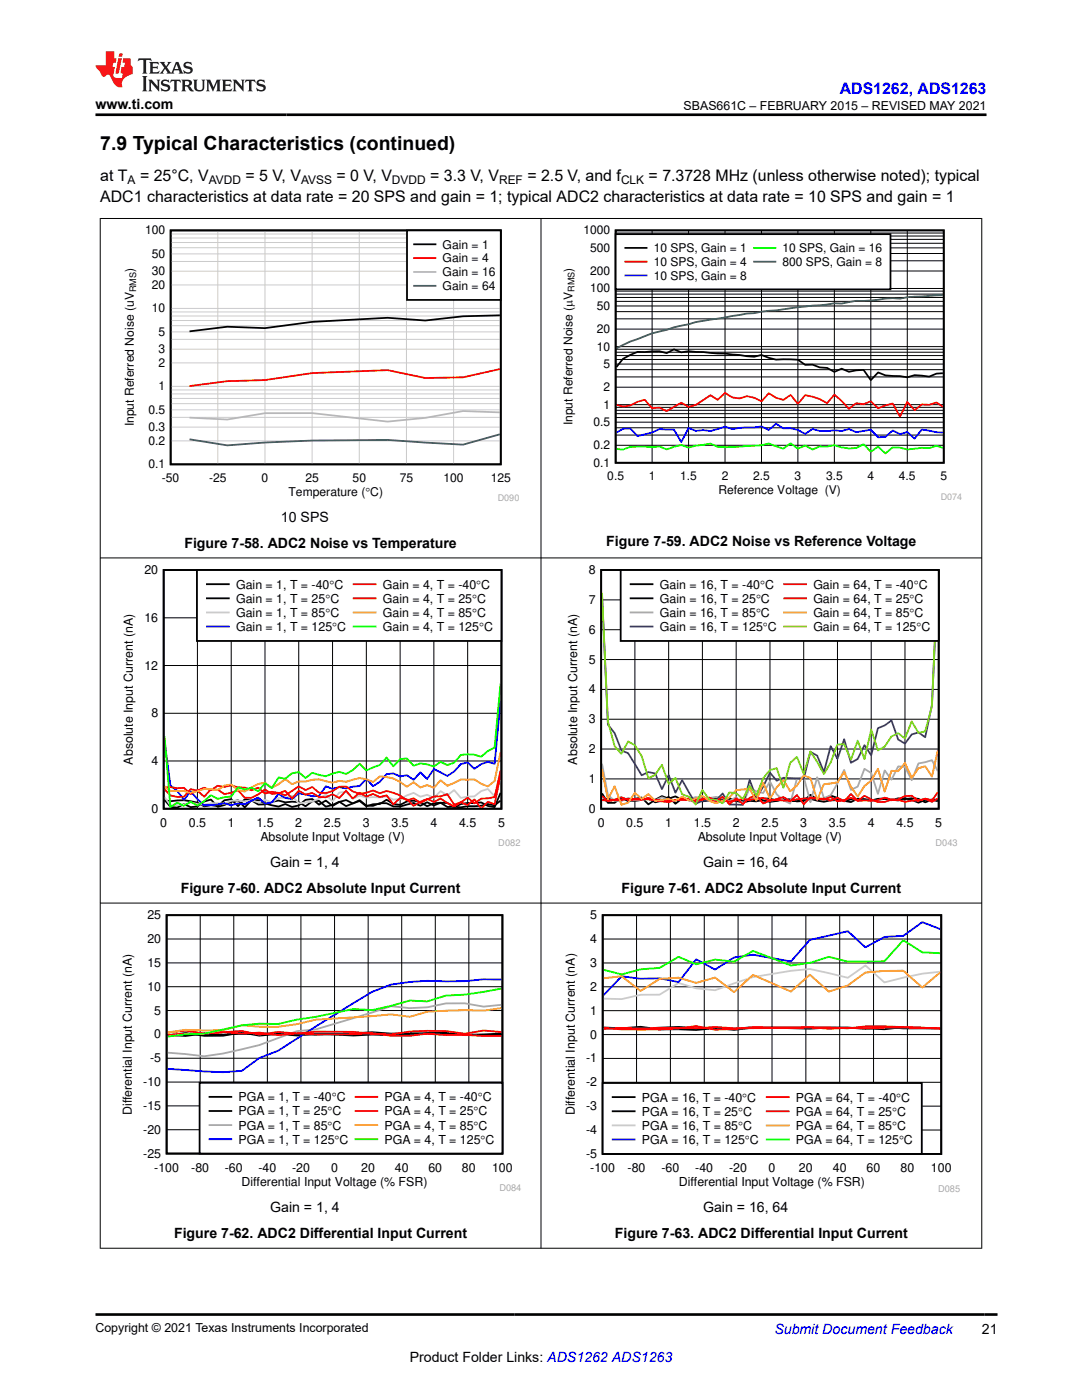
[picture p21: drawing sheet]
<svg xmlns="http://www.w3.org/2000/svg" width="216mm" height="279mm" viewBox="0 0 216 279" stroke-linecap="round" stroke-linejoin="round" font-family="sans-serif">
<defs><g id="words">
<text font-size="3.9" x="20" y="29.9">7.9 Typical Characteristics (continued)</text>
<text font-size="3.2" fill="#00f" x="167.6" y="18.7">ADS1262, ADS1263</text>
<g font-size="3.2">
<text x="20" y="36.1">at T</text>
<text x="20" y="40.3">ADC1 characteristics at data rate = 20 SPS and gain = 1; typical ADC2 characteristics at data rate = 10 SPS and gain = 1</text>
<text x="27.9" y="36.1">= 25°C, V</text>
<text x="49" y="36.1">= 5 V, V</text>
<text x="67.1" y="36.1">= 0 V, V</text>
<text x="85.8" y="36.1">= 3.3 V, V</text>
<text x="105.2" y="36.1">= 2.5 V, and f</text>
<text x="129.4" y="36.1">= 7.3728 MHz (unless otherwise noted); typical</text>
</g>
<g font-size="2.8">
<text x="19" y="21.8">www.ti.com</text>
<text x="56.1" y="104.1">10 SPS</text>
<text x="36.8" y="109.3">Figure 7-58. ADC2 Noise vs Temperature</text>
<text x="121" y="109">Figure 7-59. ADC2 Noise vs Reference Voltage</text>
<text x="53.9" y="173">Gain = 1, 4</text>
<text x="140.3" y="173">Gain = 16, 64</text>
<text x="36.1" y="178.2">Figure 7-60. ADC2 Absolute Input Current</text>
<text x="124" y="178.2">Figure 7-61. ADC2 Absolute Input Current</text>
<text x="53.9" y="241.8">Gain = 1, 4</text>
<text x="140.3" y="241.9">Gain = 16, 64</text>
<text x="34.7" y="247">Figure 7-62. ADC2 Differential Input Current</text>
<text x="122.7" y="247.1">Figure 7-63. ADC2 Differential Input Current</text>
<text x="195.9" y="266.1">21</text>
<text x="81.8" y="271.7">Product Folder Links: ADS1262 ADS1263</text>
</g>
<text font-size="2.8" fill="#00f" x="154.5" y="266.2">Submit Document Feedback</text>
<g font-size="2.5">
<text x="136.4" y="21.9">SBAS661C – FEBRUARY 2015 – REVISED MAY 2021</text>
<text x="28.8" y="114.6">20</text>
<text x="47.1" y="117.5">Gain = 1, T = -40q</text>
<text x="66.8" y="117.5">C</text>
<text x="76.4" y="117.5">Gain = 4, T = -40qC</text>
<text x="117.5" y="114.6">8</text>
<text x="131.7" y="117.5">Gain = 16, T = -40qC</text>
<text x="162.3" y="117.5">Gain = 64, T = -40qC</text>
<text x="28.8" y="124.1">16</text>
<text x="47.1" y="120.3">Gain = 1, T = 25qC</text>
<text x="47.1" y="123.1">Gain = 1, T = 85qC</text>
<text x="47.1" y="125.9">Gain = 1, T = 125qC</text>
<text x="76.4" y="120.3">Gain = 4, T = 25qC</text>
<text x="76.4" y="123.1">Gain = 4, T = 85qC</text>
<text x="76.4" y="125.9">Gain = 4, T = 125qC</text>
<text x="117.5" y="120.5">7</text>
<text x="131.7" y="120.3">Gain = 16, T = 25qC</text>
<text x="131.7" y="123.1">Gain = 16, T = 85qC</text>
<text x="131.7" y="125.9">Gain = 16, T = 125qC</text>
<text x="162.3" y="120.3">Gain = 64, T = 25qC</text>
<text x="162.3" y="123.1">Gain = 64, T = 85qC</text>
<text x="162.3" y="125.9">Gain = 64, T = 125qC</text>
<text x="117.5" y="126.5">6</text>
<text x="28.8" y="133.6">12</text>
<text x="117.5" y="132.4">5</text>
<text x="30.2" y="143.2">8</text>
<text x="117.5" y="138.4">4</text>
<text x="117.5" y="144.3">3</text>
<text x="26.5" y="152.6" transform="rotate(-90 26.5 152.6)">Absolute Input Current (nA)</text>
<text x="30.2" y="152.7">4</text>
<text x="115.2" y="152.6" transform="rotate(-90 115.2 152.6)">Absolute Input Current (nA)</text>
<text x="117.5" y="150.3">2</text>
<text x="117.5" y="156.3">1</text>
<text x="30.2" y="162.2">0</text>
<text x="32" y="165">0</text>
<text x="37.7" y="165">0.5</text>
<text x="45.5" y="165">1</text>
<text x="51.2" y="165">1.5</text>
<text x="52" y="167.9">Absolute Input Voltage (V)</text>
<text x="58.9" y="165">2</text>
<text x="64.6" y="165">2.5</text>
<text x="72.4" y="165">3</text>
<text x="78.1" y="165">3.5</text>
<text x="85.9" y="165">4</text>
<text x="91.6" y="165">4.5</text>
<text x="99.4" y="165">5</text>
<text x="117.5" y="162.2">0</text>
<text x="119.3" y="165">0</text>
<text x="125" y="165">0.5</text>
<text x="132.7" y="165">1</text>
<text x="138.4" y="165">1.5</text>
<text x="139.2" y="167.9">Absolute Input Voltage (V)</text>
<text x="146.2" y="165">2</text>
<text x="151.9" y="165">2.5</text>
<text x="159.7" y="165">3</text>
<text x="165.4" y="165">3.5</text>
<text x="173.2" y="165">4</text>
<text x="178.9" y="165">4.5</text>
<text x="186.6" y="165">5</text>
<text x="29.4" y="183.5">25</text>
<text x="117.8" y="183.5">5</text>
<text x="29.4" y="188.2">20</text>
<text x="117.8" y="188.2">4</text>
<text x="29.4" y="197.7">10</text>
<text x="29.4" y="193">15</text>
<text x="117.8" y="197.7">2</text>
<text x="117.8" y="193">3</text>
<text x="30.8" y="202.5">5</text>
<text x="117.8" y="202.5">1</text>
<text x="30.8" y="207.2">0</text>
<text x="117.8" y="207.3">0</text>
<text x="30" y="212">-5</text>
<text x="117" y="212">-1</text>
<text x="28.6" y="221.5">-15</text>
<text x="28.6" y="216.8">-10</text>
<text x="47.6" y="219.8">PGA = 1, T = -40q</text>
<text x="67.2" y="219.8">C</text>
<text x="76.7" y="219.8">PGA = 4, T = -40qC</text>
<text x="117" y="221.6">-3</text>
<text x="117" y="216.8">-2</text>
<text x="128.1" y="219.8">PGA = 16, T = -40qC</text>
<text x="158.8" y="219.8">PGA = 64, T = -40qC</text>
<text x="26.3" y="222.5" transform="rotate(-90 26.3 222.5)">Differential Input Current (nA)</text>
<text x="28.6" y="226.3">-20</text>
<text x="47.6" y="222.6">PGA = 1, T = 25qC</text>
<text x="47.6" y="225.4">PGA = 1, T = 85qC</text>
<text x="76.7" y="222.6">PGA = 4, T = 25qC</text>
<text x="76.7" y="225.4">PGA = 4, T = 85qC</text>
<text x="114.7" y="222.6" transform="rotate(-90 114.7 222.6)">Differential Input Current (nA)</text>
<text x="117" y="226.3">-4</text>
<text x="128.1" y="222.7">PGA = 16, T = 25</text>
<text x="128.1" y="225.5">PGA = 16, T = 85</text>
<text x="147.3" y="222.7">qC</text>
<text x="147.3" y="225.5">qC</text>
<text x="158.8" y="222.7">PGA = 64, T = 25qC</text>
<text x="158.8" y="225.5">PGA = 64, T = 85qC</text>
<text x="28.6" y="231">-25</text>
<text x="30.8" y="233.8">-100</text>
<text x="38.2" y="233.8">-80</text>
<text x="44.9" y="233.8">-60</text>
<text x="47.6" y="228.2">PGA = 1, T = 125qC</text>
<text x="51.6" y="233.8">-40</text>
<text x="58.3" y="233.8">-20</text>
<text x="66.1" y="233.8">0</text>
<text x="72.1" y="233.8">20</text>
<text x="76.7" y="228.2">PGA = 4, T = 125qC</text>
<text x="78.8" y="233.8">40</text>
<text x="85.5" y="233.8">60</text>
<text x="92.2" y="233.8">80</text>
<text x="98.2" y="233.8">100</text>
<text x="117" y="231.1">-5</text>
<text x="117.8" y="233.9">-100</text>
<text x="125.2" y="233.9">-80</text>
<text x="128.1" y="228.3">PGA = 16, T = 125qC</text>
<text x="132" y="233.9">-60</text>
<text x="138.7" y="233.9">-40</text>
<text x="145.5" y="233.9">-20</text>
<text x="153.4" y="233.9">0</text>
<text x="158.8" y="228.3">PGA = 64, T = 125qC</text>
<text x="159.4" y="233.9">20</text>
<text x="166.2" y="233.9">40</text>
<text x="172.9" y="233.9">60</text>
<text x="179.7" y="233.9">80</text>
<text x="185.8" y="233.9">100</text>
<text x="48.2" y="236.7">Differential Input Voltage (% FSR)</text>
<text x="135.4" y="236.7">Differential Input Voltage (% FSR)</text>
<text x="19" y="265.9">Copyright © 2021 Texas Instruments Incorporated</text>
</g>
<g font-size="2.4">
<text x="25.5" y="36.7">A</text>
<text x="41.7" y="36.7">AVDD</text>
<text x="60.1" y="36.7">AVSS</text>
<text x="78.2" y="36.7">DVDD</text>
<text x="99.6" y="36.7">REF</text>
<text x="123.9" y="36.7">CLK</text>
<text x="28.9" y="46.8">100</text>
<text x="116.4" y="46.8">1000</text>
<text x="30.3" y="51.5">50</text>
<text x="88.3" y="49.6">Gain = 1</text>
<text x="88.3" y="52.4">Gain = 4</text>
<text x="117.8" y="50.3">500</text>
<text x="130.4" y="50.3">10 SPS, Gain = 1</text>
<text x="130.4" y="53.1">10 SPS, Gain = 4</text>
<text x="156.1" y="50.3">10 SPS, Gain = 16</text>
<text x="156.1" y="53.1">800 SPS, Gain = 8</text>
<text x="26.7" y="54.3" transform="rotate(-90 26.7 54.3)">)</text>
<text x="30.3" y="57.7">20</text>
<text x="30.3" y="54.9">30</text>
<text x="88.3" y="55.1">Gain = 16</text>
<text x="88.3" y="57.9">Gain = 64</text>
<text x="114.2" y="54.2" transform="rotate(-90 114.2 54.2)">)</text>
<text x="117.8" y="58.4">100</text>
<text x="117.8" y="54.9">200</text>
<text x="130.4" y="55.8">10 SPS, Gain = 8</text>
<text x="30.3" y="62.3">10</text>
<text x="119.1" y="61.9">50</text>
<text x="31.6" y="70.5">3</text>
<text x="31.6" y="67">5</text>
<text x="119.1" y="70">10</text>
<text x="119.1" y="66.5">20</text>
<text x="31.6" y="77.9">1</text>
<text x="31.6" y="73.2">2</text>
<text x="120.4" y="73.4">5</text>
<text x="29.6" y="82.6">0.5</text>
<text x="120.4" y="81.5">1</text>
<text x="120.4" y="78.1">2</text>
<text x="26.7" y="85.1" transform="rotate(-90 26.7 85.1)">Input Referred Noise (uV</text>
<text x="29.6" y="88.8">0.2</text>
<text x="29.6" y="86">0.3</text>
<text x="114.2" y="84.9" transform="rotate(-90 114.2 84.9)">Input Referred Noise (PV</text>
<text x="118.4" y="89.7">0.2</text>
<text x="118.4" y="85">0.5</text>
<text x="29.6" y="93.5">0.1</text>
<text x="118.4" y="93.1">0.1</text>
<text x="121.2" y="95.9">0.5</text>
<text x="129.5" y="95.9">1</text>
<text x="135.7" y="95.9">1.5</text>
<text x="144" y="95.9">2</text>
<text x="150.3" y="95.9">2.5</text>
<text x="158.5" y="95.9">3</text>
<text x="164.8" y="95.9">3.5</text>
<text x="173.1" y="95.9">4</text>
<text x="179.4" y="95.9">4.5</text>
<text x="187.7" y="95.9">5</text>
<text x="32.3" y="96.2">-50</text>
<text x="41.7" y="96.2">-25</text>
<text x="52.2" y="96.2">0</text>
<text x="57.6" y="99">Temperature (qC)</text>
<text x="60.9" y="96.2">25</text>
<text x="70.4" y="96.2">50</text>
<text x="79.8" y="96.2">75</text>
<text x="88.5" y="96.2">100</text>
<text x="97.9" y="96.2">125</text>
<text x="143.4" y="98.6">Reference Voltage (V)</text>
</g>
<g font-size="1.8">
<text x="27.1" y="58.4" transform="rotate(-90 27.1 58.4)">RMS</text>
<text x="114.6" y="58.3" transform="rotate(-90 114.6 58.3)">RMS</text>
</g>
<g font-size="1.8" fill="#a8a8a8">
<text x="99.3" y="100.1">D090</text>
<text x="187.7" y="99.7">D074</text>
<text x="99.4" y="168.9">D082</text>
<text x="186.7" y="168.9">D043</text>
<text x="99.6" y="237.7">D084</text>
<text x="187.2" y="237.8">D085</text>
</g>
</g></defs>
<path d="M34.1 46h65.8v46.7h-65.8zM99.7 62.9l-7.3 .2-7.5 .9-7.6-.6-15 .8-9.4 1.3-7.6-.3-7.5 .9" fill="none" stroke="#000" stroke-width=".35"/>
<g fill="none" stroke="#cbcbcb" stroke-width=".2">
<path d="M34.1 56.9h65.8M34.1 54.1h65.8M34.1 52.2h65.8M34.1 50.7h65.8M34.1 49.4h65.8M34.1 48.4h65.8M34.1 47.5h65.8M34.1 46.7h65.8M43.5 46v46.7M52.9 46v46.7M62.3 46v46.7M71.7 46v46.7"/>
<path d="M81.1 46v46.7M90.5 46v46.7M34.1 79.5h65.8M34.1 78.6h65.8M34.1 77.8h65.8M34.1 77.1h65.8M34.1 72.4h65.8M34.1 69.7h65.8M34.1 67.7h65.8M34.1 66.2h65.8M34.1 65h65.8M34.1 64h65.8"/>
<path d="M34.1 63.1h65.8M34.1 62.3h65.8M34.1 61.6h65.8M34.1 88h65.8M34.1 85.2h65.8M34.1 83.3h65.8M34.1 81.8h65.8M34.1 80.6h65.8"/>
</g>
<path d="M99.7 73.7l-7.3 1.6-7.5 .1-7.6-1.5-15 .6-9.4 1.4-7.6 .2-7.5 .9" fill="none" stroke="#f00" stroke-width=".35"/>
<path d="M99.7 82.3l-7.3-.3-7.5 1.4-7.6 .7-15-1.7-9.4 .1-7.6 1.2-7.5-.4" fill="none" stroke="#b8b8b8" stroke-width=".35"/>
<path d="M99.7 86.7l-7.3 2-15.1-.9-15 .1-9.4 .4-7.6 .6-7.5-1.2" fill="none" stroke="#295c75" stroke-width=".35"/>
<path d="M81.2 46h18.7v13.9h-18.7z" fill-rule="evenodd" fill="#fff"/>
<path d="M81.2 46h18.7v13.9h-18.7zM82.6 48.8h4.3" fill="none" stroke="#000" stroke-width=".35"/>
<path d="M82.6 51.5h4.3" fill="none" stroke="#f00" stroke-width=".35"/>
<path d="M82.6 54.3h4.3" fill="none" stroke="#b8b8b8" stroke-width=".35"/>
<path d="M82.6 57h4.3" fill="none" stroke="#295c75" stroke-width=".35"/>
<path d="M111.9 45h80.1v54.7h-80.1z" fill-rule="evenodd" fill="#fff"/>
<path d="M122.8 46h65.5v46.4h-65.5zM123 73.3l1.3-1.7 2.9-1.4 4.4-.1 1.4 .4 1.5-.8 1.4 .6 1.5-.2 1.4 .1a114.1 114.1 0 0 1 11.7 1l1.4-.4 1.5 .6 1.5 .4h4.3l1.5 1h1.4l1.5 .5 1.4 .1 1.5 .8 1.4-.6 1.5 .6 2.9-.4 1.5 2.1 1.4-1.6 1.5 .6 2.9 .2 1.4 .2 1.5-.4 2.9 .3 1.5-.6 1.2-.1" fill="none" stroke="#000" stroke-width=".35"/>
<g fill="none" stroke="#000" stroke-width=".2">
<path d="M122.8 59.4h65.5M122.8 58.7h65.5M122.8 58.1h65.5M122.8 57.6h65.5M122.8 54.1h65.5M122.8 52h65.5M122.8 50.6h65.5M122.8 49.5h65.5M122.8 48.6h65.5M122.8 47.8h65.5M122.8 47.1h65.5M122.8 46.5h65.5"/>
<path d="M130.1 46v46.4M137.4 46v46.4M144.7 46v46.4M151.9 46v46.4M159.2 46v46.4M166.5 46v46.4M173.8 46v46.4M181 46v46.4M122.8 77.3h65.5M122.8 75.2h65.5M122.8 73.8h65.5M122.8 72.7h65.5"/>
<path d="M122.8 71.7h65.5M122.8 71h65.5M122.8 70.3h65.5M122.8 69.7h65.5M122.8 69.2h65.5M122.8 65.7h65.5M122.8 63.6h65.5M122.8 62.2h65.5M122.8 61.1h65.5M122.8 60.1h65.5M122.8 88.9h65.5M122.8 86.8h65.5"/>
<path d="M122.8 85.4h65.5M122.8 84.3h65.5M122.8 83.3h65.5M122.8 82.6h65.5M122.8 81.9h65.5M122.8 81.3h65.5M122.8 80.8h65.5"/>
</g>
<path d="M123 80.8l1.3 .3 1.5-.2 1.4-.7 1.5-.4 1.4 1.7 1.5-.2 1.4 .8 2.9-1.7 1.5 .8 1.4-.4 3-1.9 1.4 .9 1.5-1.4 1.4 .9 1.5 .2 1.4-.4 1.5 .3 1.4 .7 1.5-1.6 1.5 .9 1.4 .4 1.5-1 1.4 1.8 1.5-1.7 2.9 .8 1.4 .8 1.5-1.7 1.4 1.2 1.5 1.6 1.5-1.1 1.4 .2 1.5-.6 1.4 1.4 2.9-1 1.5 2.6 1.4-2.9 1.5 1.7 1.4-1.2 1.5 .1 1.5-.5 1.2 .9" fill="none" stroke="#f00" stroke-width=".35"/>
<path d="M123 86.3l1.3-.7 1.5-.1 1.4 1.5 2.9-.7 1.5-.7 2.9 .1 1.4 2.5 1.5-2.8 1.4 .6 1.5-.2 1.5 .2 2.9-.9 1.4 .5 1.5-.2 2.9-.1 1.4-.2 1.5 .7 1.5-1.2 1.4 .9h1.5l1.4 .3 1.5 .8 1.4-1 1.5 .4h1.4l1.5-.1 1.4 .1 1.5-.4 1.5 .6 2.9-.4 1.4 1.5 1.5-.1 1.4-1.3 1.5 .7 1.4-.4 1.5 1.3 1.4-1.8 3 .6h1.2" fill="none" stroke="#00f" stroke-width=".35"/>
<path d="M188.1 89.4l-1.2-.4-1.5 .4h-1.5l-2.9 .3-1.4-.4h-1.5l-1.4 1.2-1.5-1.4-1.4 1.1-1.5-1.5-1.4 .7-1.5 .1-1.5-.2-1.4-.4-1.5 .2h-1.4l-1.5 .6-1.4-.8-1.5 .7-1.4-1.1-1.5 1.1-2.9-1.1-1.5 .4-7.2 .4-1.5-.1-1.4-.7-3 .4-1.4 .4-1.5-.5-2.9 .9-1.4-.6-1.5 .2-1.4-.2-2.9 .1-1.5 .5-1.3-.1" fill="none" stroke="#01ff00" stroke-width=".35"/>
<path d="M188.1 58.9l-5.6 .3-2.9 .4a21.1 21.1 0 0 0-5.8 .4h-2.9l-3 .6-1.4-.1-7.3 .8-13.1 1.8a115.6 115.6 0 0 0-11.6 2.2l-1.5 .5a42.6 42.6 0 0 0-10 3.7" fill="none" stroke="#286b48" stroke-width=".35"/>
<path d="M122.8 46.7h54.9v11h-54.9z" fill-rule="evenodd" fill="#fff"/>
<path d="M122.8 46.7h54.9v11h-54.9zM124.8 49.5h4.2" fill="none" stroke="#000" stroke-width=".35"/>
<path d="M124.8 52.2h4.2" fill="none" stroke="#f00" stroke-width=".35"/>
<path d="M124.8 55h4.2" fill="none" stroke="#00f" stroke-width=".35"/>
<path d="M150.5 49.5h4.2" fill="none" stroke="#01ff00" stroke-width=".35"/>
<path d="M150.5 52.2h4.2" fill="none" stroke="#286b48" stroke-width=".35"/>
<path d="M24.2 112.8h79.6v56.2h-79.6z" fill-rule="evenodd" fill="#fff"/>
<path d="M32.7 113.8h67.4v47.6h-67.4zM32.8 159.6l1.2 1.4 1.3 .2 1.4-.7 1.3 .6 1.4-.1 1.3-1 1.4-.4 1.3 1.4 1.4-.3 1.3-.7 1.4-.3 1.3 1.4 1.4-1.4h1.3l1.4 .6 2.7 .7 1.3-.5 1.4 .5 1.3-.3 1.4-1.1 1.3-.1 1.4 1.1 1.3-.8 1.4 1 1.3-.8 1.4-.3 1.3 .6 1.4-.6 1.3 1.1h1.3l1.4-.5h1.3l1.4 .6 1.3 .1 2.7-.8 1.4 .6 1.3-.7 1.4 .7 1.3-.6 1.4 .9h2.7l1.3-.2 2.7-.1 1.4-.3 1.3 .2 1.2-.9M99.9 158.2l-1.2 2.9-1.3-.2-1.4-.8-2.7 .1-1.3 .3-1.4 .6-1.3-.8-1.4-.1-1.3 .1-1.4 .6a4.2 4.2 0 0 0-5.4-.3l-1.3-.2-1.4-.8-1.3 .9h-1.4l-1.3 .4-1.3-1.1-2.7 1.1-1.4-.9-1.3 .6-1.4 .4-1.3-1.2-1.4 .1-1.3 1-1.4-.8-1.3-.1-1.4 .1-1.3-.3-2.7 .7-1.4 .1-1.3-.9-1.4-.2-1.3 1.4-1.4-1.4-1.3 .2-1.4 1.2-1.3-.2-1.4 .2-1.3-.7a10.7 10.7 0 0 0-5.4-.3l-1.2-.2" fill="none" stroke="#000" stroke-width=".36"/>
<g fill="none" stroke="#000" stroke-width=".2">
<path d="M39.4 113.8v47.6M46.1 113.8v47.6M52.9 113.8v47.6M59.6 113.8v47.6M66.4 113.8v47.6M73.1 113.8v47.6M79.8 113.8v47.6M86.6 113.8v47.6M93.3 113.8v47.6M32.7 132.8h67.4M32.7 123.3h67.4M32.7 151.9h67.4"/>
<path d="M32.7 142.4h67.4"/>
</g>
<path d="M99.9 155.3l-1.2 3.6-1.3-1.4-1.4 .4-1.3 1-2.7 .3-1.4-1.5-1.3 1-1.4-.8-1.3 1.3-1.4-.6-1.3 .4-1.4-.8-2.7 1.2-1.3 .2-1.4-.7-1.3 .2-2.7 .1-1.3-.4-1.4 .6-1.3-1.4-1.4 .2-1.3 1.7-1.4-1.3a8.8 8.8 0 0 1-5.4 1.7l-1.3-1.5-1.4 .4h-1.3l-1.4 .9-1.3-.5-1.4 .5-1.3-.4-1.4 .2-1.3-.1h-1.4l-1.3 .6-2.7-.1-1.4 .3-1.3-.1-1.4-.4-1.3 .5-2.7 .1-1.2-1.6" fill="none" stroke="#cbcbcb" stroke-width=".36"/>
<path d="M99.9 139.9l-1.2 12.5-1.3-.3-1.4 .4-1.3 .9-1.4-1.2-1.3 .3-1.4 1.5-1.3 .9-2.7-1.4-1.4 2-1.3-1.4-1.4 1.5-1.3-.9-1.4 .3-1.3-.7-1.4 .2-1.3 1.5-1.4 .9-1.3-1.5-1.3 1.5-1.4 .1-1.3 .4-1.4-.3-1.3 .3-1.4-.5-1.3 1.9-1.4 .1-2.7-.6-1.3 1.2-1.4-.3-1.3-.7-1.4 1.6-1.3 .3-1.4-1.2-2.7 1.3-1.3-.2-1.4 .4-1.3-.4-4.1 .4-1.3-1.2-1.4-1.6-1.3 1.7-1.4-1.8-1.3-1-1.2-8.9" fill="none" stroke="#00f" stroke-width=".36"/>
<path d="M32.8 157.5l1.2 1.2 1.3 .3h1.4l1.3-1.5 1.4 .3 1.3 1.2 1.4-1.5 1.3 .1 1.4 .9 1.3-.3 1.4-.5 1.3 1.5h1.4l1.3-.7 1.4-.9 1.3 .8 1.4-.1 1.3-.5 1.4 1.6 1.3-1.6 1.4 .8 1.3-.4 1.4 .9h1.3l1.4-.6 1.3 .8 1.4-1.5 1.3 1.5 1.4-1.1 1.3 .8 1.3-.6 1.4 .7 1.3-.4 1.4 1.8 1.3-1.2 1.4 .2 1.3 1.3 2.7-1.4 1.4 .6 1.3-.6 2.7 1.6 1.4-.9 1.3 .6 1.4-1.2 1.2 1.7M99.9 154.6l-1.2 5.9-1.3-.5-1.2 1.2M99.9 153.8l-1.2 5.3-2.7 .3-1.3 .9-1.4-1.1-1.3 .9-1.4 .5-1.3-2.1-1.4 .4-1.3 .1-2.7 1.2-1.4-.9-1.3 .4-1.4-.9-2.7-.9-1.3 .4-1.4-.5-1.3 .4-1.3 .3-1.4-.6-1.3-.9h-1.4l-1.3 .9-1.4 .4-1.3-.1-1.4-1.1-1.3 .6-1.4-.8-2.7 1.8-1.3-.5-1.4-.2-1.3 .4-1.4-1.2-1.3 .5-1.4-.5-1.3-.1-1.4-.4-1.3 .4-1.4-.3-1.3 .9-1.4-.5-2.7 1.3-1.3-1.3-1.4 .1-1.3-.2-1.2 .1" fill="none" stroke="#f00" stroke-width=".36"/>
<path d="M99.9 150.1l-1.2 5.7-1.3 1.2-1.4-.6-1.3-.9-2.7 .1-2.7 1.2-1.4-1.1-1.3 1.5-1.4-.5-1.3 .5-1.4-1.1-1.3 .9a7.5 7.5 0 0 0-5.4-2.1l-1.4 1.2-1.3-.6-1.3-.2-2.7 .7-1.4-.2-1.3 .4-2.7-.7-1.4 .1-1.3 .4h-1.4l-1.3 .5-1.4-1-1.3 1-1.4 .7-1.3-1-1.4 .3-2.7 1.5-1.3-.3-1.4-1.1-1.3 .2-1.4 .9-2.7-.2-2.7 .7-1.3-.3h-2.7l-1.2-1" fill="none" stroke="#ff9800" stroke-width=".36"/>
<path d="M99.9 136.4l-1.2 12.8-1.3 .7-1.4 1.1-1.3-.4-1.4-.1-1.3 .2-1.4 1.5-1.3 .5-1.4-.6-1.3 .9-1.4-.5-1.3-.1-1.4 .4-1.3-1.4-1.4 .1-1.3 1.4-1.4-1.7-1.3 1.5-2.7 1.1-1.3-1.4-1.4 1.3-1.3 .8-1.4-.5-2.7 .9-2.7-.7-1.3 1.1-1.4-1.2-1.3 .2-1.4 1.1-1.3-.2-1.4 2.1-1.3-1-1.4 1.6-1.3-.7-1.4 .4-1.3-.5-1.4 1.9-2.7 .4-1.3-.7-2.7 2.1-1.4-.8-1.3 .8-1.4-.6-1.3 .9-1.2-14.2" fill="none" stroke="#01ff00" stroke-width=".36"/>
<path d="M39.3 113.8h60.8v14.1h-60.8z" fill-rule="evenodd" fill="#fff"/>
<path d="M39.3 113.8h60.8v14.1h-60.8zM41.3 116.6h4.4M41.3 119.4h4.4" fill="none" stroke="#000" stroke-width=".36"/>
<path d="M41.3 122.2h4.4" fill="none" stroke="#cbcbcb" stroke-width=".36"/>
<path d="M41.3 125h4.4" fill="none" stroke="#00f" stroke-width=".36"/>
<path d="M70.6 116.6h4.3M70.6 119.4h4.3" fill="none" stroke="#f00" stroke-width=".36"/>
<path d="M70.6 122.2h4.3" fill="none" stroke="#ff9800" stroke-width=".36"/>
<path d="M70.6 125h4.3" fill="none" stroke="#01ff00" stroke-width=".36"/>
<path d="M112.8 112.8h78.3v56.2h-78.3z" fill-rule="evenodd" fill="#fff"/>
<path d="M120 113.8h67.3v47.6h-67.3zM120.1 159.6l1.2-.2 1.3 .3 1.4-.2a8.4 8.4 0 0 0 5.4-.2l1.3 .8 1.4-.3 1.3-.8 1.4 1.4 1.3-1.1 1.4 .4h1.3l1.4 .2 1.3-.2 1.4 .1 1.3-.2 1.4-.1 2.6 .6 1.4-.3 1.3 .1 1.4-.6 1.3 .1 1.4 .4 1.3-.2 1.4 .3h1.3l2.7-.5 2.7 .6a10.6 10.6 0 0 1 5.4 .1l1.3-.7a12.6 12.6 0 0 0 5.4 0l1.4 .3 1.3-.4 1.4 .2 1.3-.2 1.4 .1 1.3 .7 1.4-.5 1.1 .3M120.1 158.3l1.2 1.9h1.3l1.4-1.1 1.3 .8 2.7-.7 1.4 1.3 2.7-1.6 1.3 .5 1.4-.5 1.3 .7 2.7-.3 1.4 .3 1.3-.3 1.4 .1 1.3 .7 1.4-.7 1.3 .4 2.7-.3 1.3 .3h1.4l1.3 .2 2.7-.5h1.4l1.3 .4 1.4-.1 1.3-1.2 1.4 .9h1.3l1.4-.7 2.6 1.1a11.8 11.8 0 0 1 5.4-.1l1.4-.4 1.3-.1 2.7 .4 1.4-.4 2.7 .9 1.3-.6h2.5" fill="none" stroke="#000" stroke-width=".36"/>
<g fill="none" stroke="#000" stroke-width=".2">
<path d="M120 119.7h67.3M126.7 113.8v47.6M133.4 113.8v47.6M140.2 113.8v47.6M146.9 113.8v47.6M153.6 113.8v47.6M160.4 113.8v47.6M167.1 113.8v47.6M173.8 113.8v47.6M180.6 113.8v47.6M120 137.6h67.3M120 131.6h67.3"/>
<path d="M120 125.7h67.3M120 155.4h67.3M120 149.5h67.3M120 143.5h67.3"/>
</g>
<path d="M120.1 152.4l1.2 6.3 1.3 1.1 1.4 .1 1.3-.6 1.4 .4 2.7-.3 1.3 .3 1.4-.6 1.3 .5 1.4 .2 1.3-.6 1.4 .3 1.3-.4 1.4 .2 2.7-.3 1.3 .3 1.4 .5 1.3-.7 1.3 1.3 1.4-3.1 1.3 .7 1.4 .3 1.3-2.3 1.4 2.5 1.3 1.2 1.4 .7 1.3-5 1.4-.4 1.3 5.1 1.4-5 1.3 4.2 1.4-.6 2.6-5 1.4 4 1.3-.7 1.4-3.6 1.3 .9 1.4 4.1 1.3-4.6 1.4 1.8 1.3-2.6 1.4 .1 1.3 2.6 1.4-3.3 2.7-.7 1.1 2.2" fill="none" stroke="#a8a8a8" stroke-width=".36"/>
<path d="M187.1 115.3l-1.1 25.4-1.4 6.4-1.3-.9-1.4 .4-1.3 1.8-1.4-.8-1.3-3.8-1.4 1-1.3 .5-1.4 5.4-1.3-2-1.4 2.8-1.3 .7-1.4-4.7-1.3 4-1.3-2.6-1.4 5.2-1.3-3.3-1.4-.8-1.3 5.5-4.1-.3-1.3 .6-1.4-1.6-1.3 2.8-1.4 2.3-1.3-3.7-1.4 5h-2.6l-1.4-2.2-1.3 1.3-1.4-.1-1.3 .2-1.4 .6-2.7-4.7-1.3 2.5-1.4-3.5-1.3 2.8-1.4-3.1-1.3-.3-1.4 .6-2.7-4.4-1.3-.5-1.4-3.5-1.3-1.7-1.2-25.9" fill="none" stroke="#323298" stroke-width=".36"/>
<path d="M120.1 158.9l1.2 .9 2.7-.7 1.3 .5a18 18 0 0 1 5.4 0l2.7 .2 1.4-.2h5.4l1.3-.5 1.4 .7 1.3-.8 1.4 1.5 1.3-1.2 1.3 1.2 1.4-1.3 1.3-.5 1.4 1.7 1.3-.6 2.7-.7 1.4 .8 1.3-1.2 1.4 1.8 1.3-1.4 2.7 .5 1.4-.5 1.3 .8 1.3-.2 1.4-.5 1.3 .6 4.1-.1 1.3-.5 1.4 .4h1.3l1.4 .4 1.3-.2h1.4l1.3-.4 1.4 .6 1.1-.6M187.1 158.1l-1.1 1.6-1.4-.3-1.3 .4-1.4-1-1.3 .1-1.4 .6-1.3 .1-1.4 .4-1.3 .1-2.7-1.3-1.4 1-1.3-1.3-1.4 1.4-1.3-.7-1.3 .6-1.4-.4h-1.3a17 17 0 0 0-5.4 .4l-2.7-.2-1.4 .2-1.3-.6-2.7 .5-1.4-.3-2.6 .5-1.4-.1h-1.3l-2.7-.4-1.4 .7-1.3-.6-1.4-.2-2.7 .8-2.7-.3-1.3-.5-1.4 .3-2.7-.2a21.1 21.1 0 0 1-5.2 .3" fill="none" stroke="#f00" stroke-width=".36"/>
<path d="M187.1 149.8l-1.1 5.2-1.4-2.1-1.3 .4-1.4 1.9-1.3-2.9-1.4 1.6-1.3-.1-1.4 4.2-1.3-4.6-1.4 2.4-1.3 1.1-1.4 2.1-1.3-2-1.4-3-1.3 2.1-2.7 .4-1.3 3.1-1.4-4.3-1.3-.5-1.4 2-1.3 1.1-1.4-2.2-1.3 1.4-1.4 2.3-1.3-3.2-1.4 3.6-1.3-2.3-2.7 .2-1.3 1.4-1.4 .7-1.3 .5-1.4-.5-1.3-1-2.7 1-1.4-.8-1.3 .8-1.4-.4-2.7 .4-1.3-1.3-1.4 .9-1.3-1.2-1.4 2-1.3 .4-1.4-3.7-1.3 2.6-1.2-5.9" fill="none" stroke="#ff9800" stroke-width=".36"/>
<path d="M187.1 113.9l-1.1 27-1.4 5.1-1.3 .3-1.4-2.3-1.3 3.4-1.4-1.1-1.3 .7-1.4 2-1.3 .8-1.4-4.2-1.3 5.9-1.4-3.7-1.3 3.8-1.4-3.1-1.3 .1-1.3 3.6-1.4 2.3-2.7-4.5-1.3 4.4-1.4-3.3-1.3 1.1-1.4 5-1.3-3.9-1.4 .4-1.3 1.6-1.4 3.5-1.3-2-1.4 2.6-1.3-1.1-1.3-.2-1.4 2.2-1.3-.7-1.4-.1-1.3-1.8-1.4 2.9-1.3-1.6-1.4-.5-1.3-3.3-1.4 1.3-1.3-3.9-1.4 2-1.3 .7-1.4-4.4-1.3-2.2-1.4-.7-1.3 2.4-1.4-1.5-1.3-4.9-1.2-25.7" fill="none" stroke="#98cc00" stroke-width=".36"/>
<path d="M123.8 113.8h63.5v14.1h-63.5z" fill-rule="evenodd" fill="#fff"/>
<path d="M123.8 113.8h63.5v14.1h-63.5zM125.8 116.6h4.4M125.8 119.4h4.4" fill="none" stroke="#000" stroke-width=".36"/>
<path d="M125.8 122.2h4.4" fill="none" stroke="#a8a8a8" stroke-width=".36"/>
<path d="M125.8 125h4.4" fill="none" stroke="#323298" stroke-width=".36"/>
<path d="M156.5 116.6h4.3M156.5 119.4h4.3" fill="none" stroke="#f00" stroke-width=".36"/>
<path d="M156.5 122.2h4.3" fill="none" stroke="#ff9800" stroke-width=".36"/>
<path d="M156.5 125h4.3" fill="none" stroke="#98cc00" stroke-width=".36"/>
<path d="M24 181.7h80v56.1h-80z" fill-rule="evenodd" fill="#fff"/>
<path d="M33.2 182.6h67.1v47.6h-67.1zM100.1 206.6h-7.4l-3.7-.5-3.8 .1-3.4 .4-7.5-.1-3.8 .2-7.5-.4-3.7 .4-3.8-.4-3.8 .4-3.4-.6-3.8 .6h-3.7l-3.8-.5-3.6 .4M100.1 206.3a92.8 92.8 0 0 1-14.9-.1l-7.2 .1-3.7-.3a224.1 224.1 0 0 1-26 .1l-3.8 .4-3.7-.2-3.8 .4-3.6-.2" fill="none" stroke="#000" stroke-width=".36"/>
<g fill="none" stroke="#000" stroke-width=".2">
<path d="M33.2 196.9h67.1M33.2 192.2h67.1M33.2 187.4h67.1M39.9 182.6v47.6M46.6 182.6v47.6M53.3 182.6v47.6M60 182.6v47.6M66.8 182.6v47.6M73.5 182.6v47.6M80.2 182.6v47.6M86.9 182.6v47.6M93.6 182.6v47.6"/>
<path d="M33.2 215.9h67.1M33.2 211.2h67.1M33.2 206.4h67.1M33.2 201.7h67.1M33.2 225.5h67.1M33.2 220.7h67.1"/>
</g>
<path d="M100.1 200.5l-3.6 .4-3.8-.7h-3.7l-3.8 .8-3.4 .2-3.8-.4-15 4.6-3.7 .4-7.6 2.8-7.2 1.7-3.7 .5-7.4-.7" fill="none" stroke="#a8a8a8" stroke-width=".36"/>
<path d="M100.1 195.5l-3.6-.1-3.8 .4-7.5-.1-3.4 .3-3.8 .5-3.7 1.4-11.3 7-7.5 4.8-3.8 1.5-3.4 2.5-3.8 .3-11.1-.7" fill="none" stroke="#00f" stroke-width=".36"/>
<path d="M33.4 206.6l3.6-.3h3.8l3.7-.3 3.8 .3 3.4-.2 3.8 .5 3.8-.4 3.7 .2h7.5l3.8-.2 3.7 .5h3.8l3.4-.4 3.8 .3 3.7-.1 3.8 .3h3.6M100.1 206l-3.6-.3-3.8 .6a42 42 0 0 0-14.7 .1l-3.7-.1-3.8-.4h-7.5l-3.7 .4-3.8-.4-3.8 .6-3.4-.8-7.5 .5-3.8-.5-3.6 .4" fill="none" stroke="#f00" stroke-width=".36"/>
<path d="M100.1 201.2l-3.6 .5-3.8-.1-7.5 .3-3.4 1-3.8-.5-15 1.1a32.7 32.7 0 0 1-14.7 1.1l-3.8 1-7.5-.1-3.6 .5" fill="none" stroke="#fc0" stroke-width=".36"/>
<path d="M100.1 197.3l-7.4 1.2-3.7 .2-3.8 1.1-3.4-.1-3.8 1-3.7 .9-3.8-.2-7.5 1.5-3.7 .6-3.8 .9-3.8-.1-3.4 .3-7.5 1.7-3.8 .1-3.6 .5" fill="none" stroke="#01ff00" stroke-width=".36"/>
<path d="M39.8 216.1h60.5v14.1h-60.5z" fill-rule="evenodd" fill="#fff"/>
<path d="M39.8 216.1h60.5v14.1h-60.5zM41.8 218.9h4.4M41.8 221.7h4.4" fill="none" stroke="#000" stroke-width=".36"/>
<path d="M41.8 224.5h4.4" fill="none" stroke="#a8a8a8" stroke-width=".36"/>
<path d="M41.8 227.4h4.4" fill="none" stroke="#00f" stroke-width=".36"/>
<path d="M70.9 218.9h4.4M70.9 221.7h4.4" fill="none" stroke="#f00" stroke-width=".36"/>
<path d="M70.9 224.5h4.4" fill="none" stroke="#fc0" stroke-width=".36"/>
<path d="M70.9 227.4h4.4" fill="none" stroke="#01ff00" stroke-width=".36"/>
<path d="M112.3 181.7h79.3v56.2h-79.3z" fill-rule="evenodd" fill="#fff"/>
<path d="M120.3 182.6h67.5v47.7h-67.5zM120.4 205.1l3.6 .1 3.8-.3 3.8 .5 7.3 .2 3.8-.4 3.8 .1 3.8-.3 11.3 .3a113.1 113.1 0 0 1 14.9 .1l3.7-.4 7.4 .2M120.4 205.2l7.4 .1 7.6-.3 3.5 .2h3.8l3.8 .3 3.8-.4 11.3-.1 7.6 .1 3.5 .2 3.8-.3 3.7 .2 7.4 .1" fill="none" stroke="#000" stroke-width=".36"/>
<g fill="none" stroke="#000" stroke-width=".2">
<path d="M120.3 196.9h67.5M120.3 192.2h67.5M120.3 187.4h67.5M127 182.6v47.7M133.8 182.6v47.7M140.5 182.6v47.7M147.3 182.6v47.7M154 182.6v47.7M160.8 182.6v47.7M167.6 182.6v47.7M174.3 182.6v47.7M181.1 182.6v47.7"/>
<path d="M120.3 216h67.5M120.3 211.2h67.5M120.3 206.5h67.5M120.3 201.7h67.5M120.3 225.5h67.5M120.3 220.8h67.5"/>
</g>
<path d="M187.6 193.9l-3.6 .4-7.5 1.8-3.8-3.4-3.5 2.4-7.6-1.7-3.8 .3-7.5 1.3-7.6 2.6-3.8-.4-3.5-1-3.8 2.3h-3.8l-3.8 .9-3.6-.1" fill="none" stroke="#cbcbcb" stroke-width=".36"/>
<path d="M187.6 185.4l-3.6-1.4-3.8 2.8-3.7 .2-3.8 2.1-3.5-3.3-7.6 1.8-3.8 4.3-7.5-1.4-3.8 .6-3.8 2.4-3.8-2-3.5 4.5-3.8-.8-3.8 .1-3.8-.5-3.6 3.8" fill="none" stroke="#00f" stroke-width=".36"/>
<path d="M120.4 205.2a87.3 87.3 0 0 0 18.5-.4l3.8 .7 7.6-.5 15.1 .1 3.8 .1 3.5-.4h3.8l11.1 .5M187.6 205.2l-11.1-.1-11.1 .2-3.8-.3-15.1 .2-3.8-.2-3.8 .2h-7.3l-3.8 .1-3.8-.2-3.6 .3" fill="none" stroke="#f00" stroke-width=".36"/>
<path d="M187.6 194l-3.6 3.1-3.8-3.4-3.7 .1-3.8 .3-3.5 2.6-3.8 1.2-3.8-3.4-3.8 3.4-7.5-3.3-3.8 3.4-3.8-2.9-3.8 1.1-3.5-1.1-3.8 .3-3.8 2.4-3.8-3-3.6 .4" fill="none" stroke="#ff9800" stroke-width=".36"/>
<path d="M187.6 190.2l-3.6-.1-3.8-2.5-3.7 4.2-7.3 .1-3.8-.9-3.8 1.2-3.8 .5-7.5-2.9-3.8 2.1-3.8-.4-3.8 .9-3.5-1.4-3.8 2.2-3.8 .2-3.8 1.1-3.6-1" fill="none" stroke="#01ff00" stroke-width=".36"/>
<path d="M120.3 216.1h63.6v14.2h-63.6z" fill-rule="evenodd" fill="#fff"/>
<path d="M120.3 216.1h63.6v14.2h-63.6zM122.3 219h4.3M122.3 221.8h4.3" fill="none" stroke="#000" stroke-width=".36"/>
<path d="M122.3 224.6h4.3" fill="none" stroke="#cbcbcb" stroke-width=".36"/>
<path d="M122.3 227.4h4.3" fill="none" stroke="#00f" stroke-width=".36"/>
<path d="M153 219h4.4M153 221.8h4.4" fill="none" stroke="#f00" stroke-width=".36"/>
<path d="M153 224.6h4.4" fill="none" stroke="#ff9800" stroke-width=".36"/>
<path d="M153 227.4h4.4" fill="none" stroke="#01ff00" stroke-width=".36"/>
<path d="M19.9 43.6h176.1M20 43.5v205.7M107.9 43.5v205.7M195.9 43.5v205.7M19.9 111.3h176.1M19.9 180.2h176.1M19.9 249.1h176.1" fill="none" stroke="#000" stroke-width=".2"/>
<path d="M27.7 11.6l-.2 .6 .5-.2h.6v.1v2.2l-.2 .4h1l-.2-.4v-2.2v-.1h.5l.5 .2-.1-.6zM29.8 12.4l.2 .3v1.6l-.2 .4h1.9l.1-.6a1.08 1.08 0 0 1-1.3 .2v-.7h.6l.4 .2v-.7l-.4 .2h-.6v-.5l.2-.2a1 1 0 0 1 1 .3l-.1-.5zM31.8 12.4l1 1.1-1 1.2h.9l-.2-.2 .4-.8 .5 .8-.2 .2h1.6l-.2-.2 .1-.5h1l.1 .5-.1 .2h.9l-.2-.4-.8-1.9h-.5l-1 2.1-.8-1.1 .9-1h-.8l.2 .2-.5 .6-.3-.6 .1-.2zM35.2 12.8l.4 1h-.8zM36.8 12.5a.65 .65 0 0 0-.2 .7 .65 .65 0 0 0 .6 .5l.7 .1 .1 .3a.79 .79 0 0 1-.7 .4 .79 .79 0 0 1-.7-.5l.1 .7 .2-.1a.93 .93 0 0 0 1.1 0 .93 .93 0 0 0 .4-.9 1.46 1.46 0 0 0-1.2-.6l-.1-.3a1.09 1.09 0 0 1 1.2 .2l-.2-.6-.1 .1-.6-.2zM28.4 15.2l.2 .4v2.2l-.2 .4h1l-.2-.4v-2.2l.2-.4zM29.6 15.9l.2 .4v1.5l-.2 .4h.8l-.3-.4v-1.3l1.7 1.8v-2l.2-.4h-.8l.2 .2 .1 1.1-1.2-1.3zM32.3 16a.65 .65 0 0 0-.2 .8 .65 .65 0 0 0 .7 .4l.6 .2 .1 .2a.79 .79 0 0 1-.7 .4 .79 .79 0 0 1-.7-.5l.1 .7 .2-.1a.93 .93 0 0 0 1.1 .1 .93 .93 0 0 0 .4-1 1.46 1.46 0 0 0-1.2-.5l-.1-.4a1.09 1.09 0 0 1 1.2 .2l-.2-.6-.1 .1-.6-.1zM34.1 15.9l-.1 .6a.63 .63 0 0 1 .7-.3l.1 1.6-.3 .4h1l-.2-.4v-1.6a.66 .66 0 0 1 .8 .3l-.1-.6zM36.2 15.9l.2 .4v1.5l-.2 .4h.9l-.2-.2v-.7h.5l.1 .2a.79 .79 0 0 0 1.2 .6l-1-.9a.61 .61 0 0 0 .6-.6 .61 .61 0 0 0-.5-.7zM36.9 16.2h.2a.47 .47 0 0 1 .5 .1 .47 .47 0 0 1 .1 .5l-.2 .1-.6 .1zM38.5 15.9l.2 .2a2.27 2.27 0 0 0 .4 2 1.04 1.04 0 0 0 1.7-.7v-1.3l.2-.2h-.8l.2 .4v1.1a.6 .6 0 0 1-.6 .6 .6 .6 0 0 1-.6-.6v-1.1l.3-.4zM41.1 15.9l.2 .4v1.5l-.2 .4h.7l-.2-.4v-1.4l.9 1.9 .8-1.9v1.4l-.2 .4h1l-.3-.4v-1.5l.3-.4h-.8l-.7 1.5-.7-1.5zM44.3 15.9l.2 .4v1.5l-.2 .4h1.9l.1-.6a1.09 1.09 0 0 1-1.3 .2v-.7h.6l.4 .2v-.6l-.4 .2h-.6v-.6l.2-.1a1.01 1.01 0 0 1 1 .3l-.1-.6zM46.4 15.9l.3 .4v1.5l-.3 .4h.8l-.2-.4v-1.3l1.6 1.8v-2l.2-.4h-.7l.2 .2v1.1l-1.2-1.3zM49 15.9l-.1 .6a.63 .63 0 0 1 .8-.3v1.6l-.3 .4h1l-.2-.4v-1.6a.66 .66 0 0 1 .8 .3l-.1-.6zM51.4 16a.65 .65 0 0 0-.2 .8 .65 .65 0 0 0 .6 .4l.6 .2 .2 .2a.79 .79 0 0 1-.8 .4 .79 .79 0 0 1-.6-.5l.1 .7 .2-.1a.93 .93 0 0 0 1 .1 .93 .93 0 0 0 .5-1 1.46 1.46 0 0 0-1.3-.5l-.1-.4a1.09 1.09 0 0 1 1.3 .2l-.2-.6-.2 .1-.5-.1z" fill="#231f20"/>
<path d="M21.1 10.3v2.7h-2v.4l.9 1a.95 .95 0 0 0 .9 .9 .59 .59 0 0 1 .6-.4 .59 .59 0 0 1 .5 .3l.4 .8a1.59 1.59 0 0 0 2.1 1.4 1.61 1.61 0 0 1 1-2.3l1-.3-.1-1.5a1.59 1.59 0 0 1-.4-1.7h-1.4l-.2 .9h.5l-.1 .9h-.5l-.2 .9v.3l.4 .1-.2 .9h-.6a.73 .73 0 0 1-1.1-.7l.3-1.5h-.5l.2-.9h.5l.2-.9h-.5v-1.3zM23.6 11.6l-.6 3.1h.7l.6-3.1zM23.8 10.7l-.1 .6h.7l.1-.6z" fill="#ed1c24"/>
<path d="M19 22.9h177.8M19 262.3h180" fill="none" stroke="#000" stroke-width=".53"/>
<use href="#words"/>
</svg>
